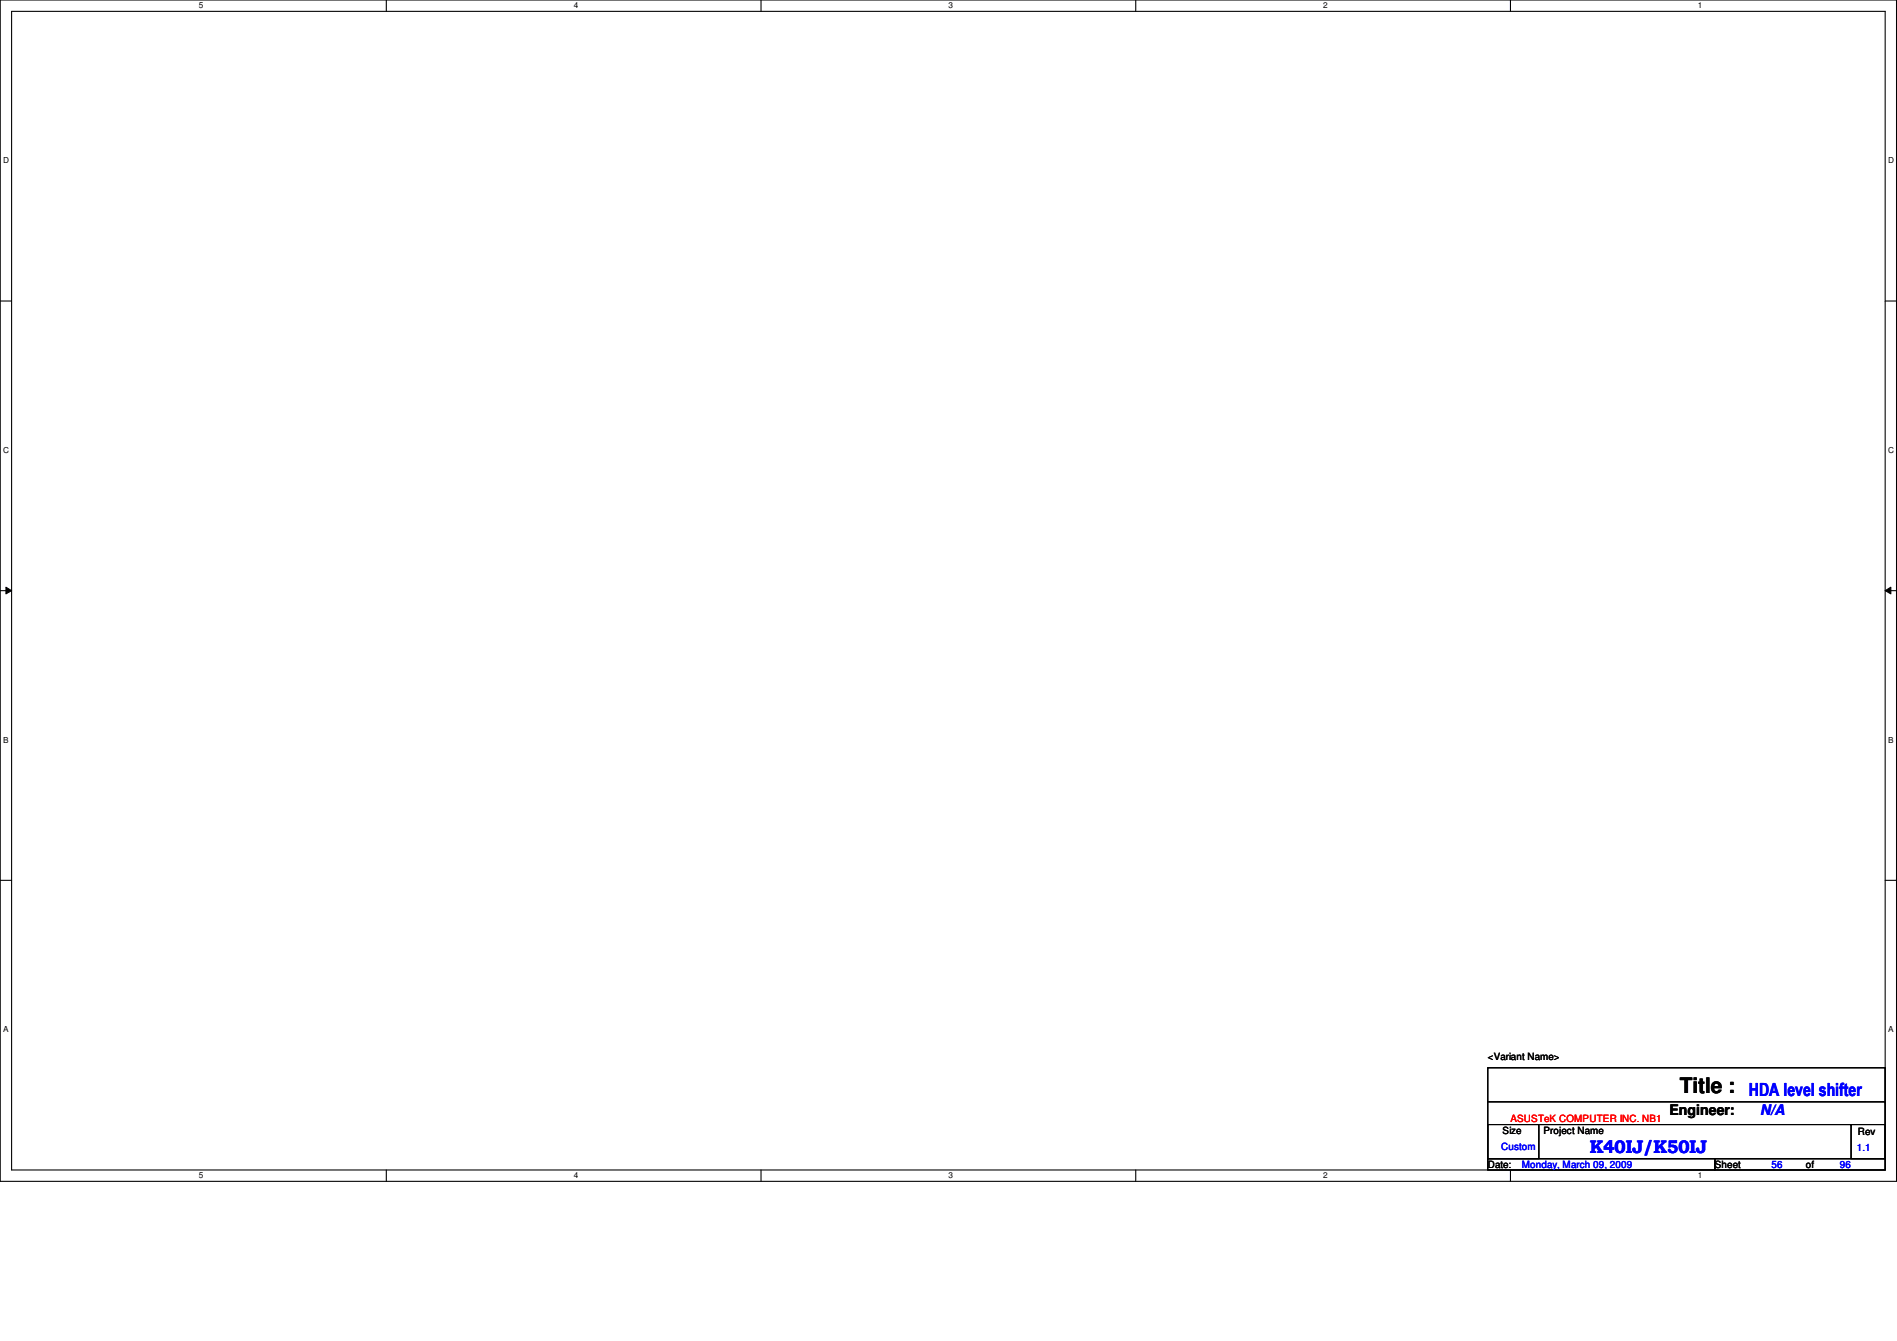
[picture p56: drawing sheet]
<svg xmlns="http://www.w3.org/2000/svg" width="297mm" height="210mm" viewBox="0 0 297 210" stroke-linecap="round" stroke-linejoin="round" font-family="sans-serif">
<defs><g id="words">
<text font-size="3.3" x="263" y="171.2">Title :</text>
<g font-size="2.8" fill="#00f">
<text x="273.9" y="171.5">HDA level shifter</text>
<text x="249" y="180.5">K40IJ/K50IJ</text>
</g>
<text font-size="2.3" x="261.4" y="174.6">Engineer:</text>
<text font-size="2.3" fill="#00f" x="275.6" y="174.5">N/A</text>
<g font-size="1.6">
<text x="233" y="165.9">&lt;Variant Name&gt;</text>
<text x="235.3" y="177.5">Size</text>
<text x="241.7" y="177.5">Project Name</text>
<text x="290.9" y="177.6">Rev</text>
<text x="233" y="182.8">Date:</text>
<text x="268.5" y="182.8">Sheet</text>
<text x="282.7" y="182.8">of</text>
</g>
<g font-size="1.6" fill="#00f">
<text x="235.1" y="180">Custom</text>
<text x="238.3" y="182.8">Monday, March 09, 2009</text>
<text x="277.4" y="182.8">56</text>
<text x="288.1" y="182.8">96</text>
<text x="290.7" y="180.1">1.1</text>
</g>
<text font-size="1.6" fill="#f00" x="236.5" y="175.7">ASUSTeK COMPUTER INC. NB1</text>
<g font-size="1.3">
<text x="31.2" y="1.3">5</text>
<text x="89.8" y="1.3">4</text>
<text x="148.5" y="1.3">3</text>
<text x="207.2" y="1.3">2</text>
<text x="265.8" y="1.3">1</text>
<text x=".5" y="25.6">D</text>
<text x="295.7" y="25.6">D</text>
<text x=".5" y="70.9">C</text>
<text x="295.7" y="70.9">C</text>
<text x=".5" y="116.2">B</text>
<text x="295.7" y="116.2">B</text>
<text x=".5" y="161.6">A</text>
<text x="295.7" y="161.6">A</text>
<text x="31.2" y="184.4">5</text>
<text x="89.8" y="184.4">4</text>
<text x="148.5" y="184.4">3</text>
<text x="207.2" y="184.4">2</text>
<text x="265.8" y="184.4">1</text>
</g>
</g></defs>
<path d="M0 0h297v184.9h-297zM1.8 1.8h293.4v181.3h-293.4z" fill="none" stroke="#000" stroke-width=".17"/>
<g fill="#fff">
<path d="M31.2 .2h.6v1.4h-.6z"/>
<path d="M31.2 183.3h.6v1.4h-.6z"/>
</g>
<path d="M60.5 0v1.8M60.5 183.1v1.8" fill="none" stroke="#000" stroke-width=".17"/>
<g fill="#fff">
<path d="M89.8 .2h.7v1.4h-.7z"/>
<path d="M89.8 183.3h.7v1.4h-.7z"/>
</g>
<path d="M119.2 0v1.8M119.2 183.1v1.8" fill="none" stroke="#000" stroke-width=".17"/>
<g fill="#fff">
<path d="M148.5 .2h.7v1.4h-.7z"/>
<path d="M148.5 183.3h.7v1.4h-.7z"/>
</g>
<path d="M177.8 0v1.8M177.8 183.1v1.8" fill="none" stroke="#000" stroke-width=".17"/>
<g fill="#fff">
<path d="M207.2 .2h.7v1.4h-.7z"/>
<path d="M207.2 183.3h.7v1.4h-.7z"/>
</g>
<path d="M236.5 0v1.8M236.5 183.1v1.8" fill="none" stroke="#000" stroke-width=".17"/>
<g fill="#fff">
<path d="M265.8 .2h.7v1.4h-.7z"/>
<path d="M265.8 183.3h.7v1.4h-.7z"/>
<path d="M.5 24.4h.9v1.4h-.9z"/>
<path d="M295.7 24.4h.8v1.4h-.8z"/>
<path d="M.5 69.8h.9v1.4h-.9z"/>
<path d="M295.7 69.8h.8v1.4h-.8z"/>
</g>
<path d="M0 47.1h1.8M295.2 47.1h1.8" fill="none" stroke="#000" stroke-width=".17"/>
<g fill="#fff">
<path d="M.5 115.1h.8v1.4h-.8z"/>
<path d="M295.7 115.1h.8v1.4h-.8z"/>
</g>
<path d="M0 92.5h1.8M295.2 92.5h1.8" fill="none" stroke="#000" stroke-width=".17"/>
<path d="M.9 91.9l.9 .6-.9 .5zM295.2 92.5l.9-.6v1.1z" fill="#000"/>
<path d="M.9 91.9l.9 .6-.9 .5zM295.2 92.5l.9-.6v1.1z" fill="none" stroke="#000" stroke-width=".16"/>
<g fill="#fff">
<path d="M.5 160.4h.8v1.4h-.8z"/>
<path d="M295.7 160.4h.8v1.4h-.8z"/>
</g>
<path d="M0 137.8h1.8M295.2 137.8h1.8M233 167.1h62.2v14.3h-62.2zM233 176h8v5.4h-8zM233 172.5h62.2M241.1 176h48.8M289.9 176h5.3v5.4h-5.3zM289.9 176h.1M295.2 172.5h.1M233 181.4h35.5v1.7h-35.5zM268.5 181.4h26.7v1.7h-26.7z" fill="none" stroke="#000" stroke-width=".17"/>
<use href="#words"/>
</svg>
